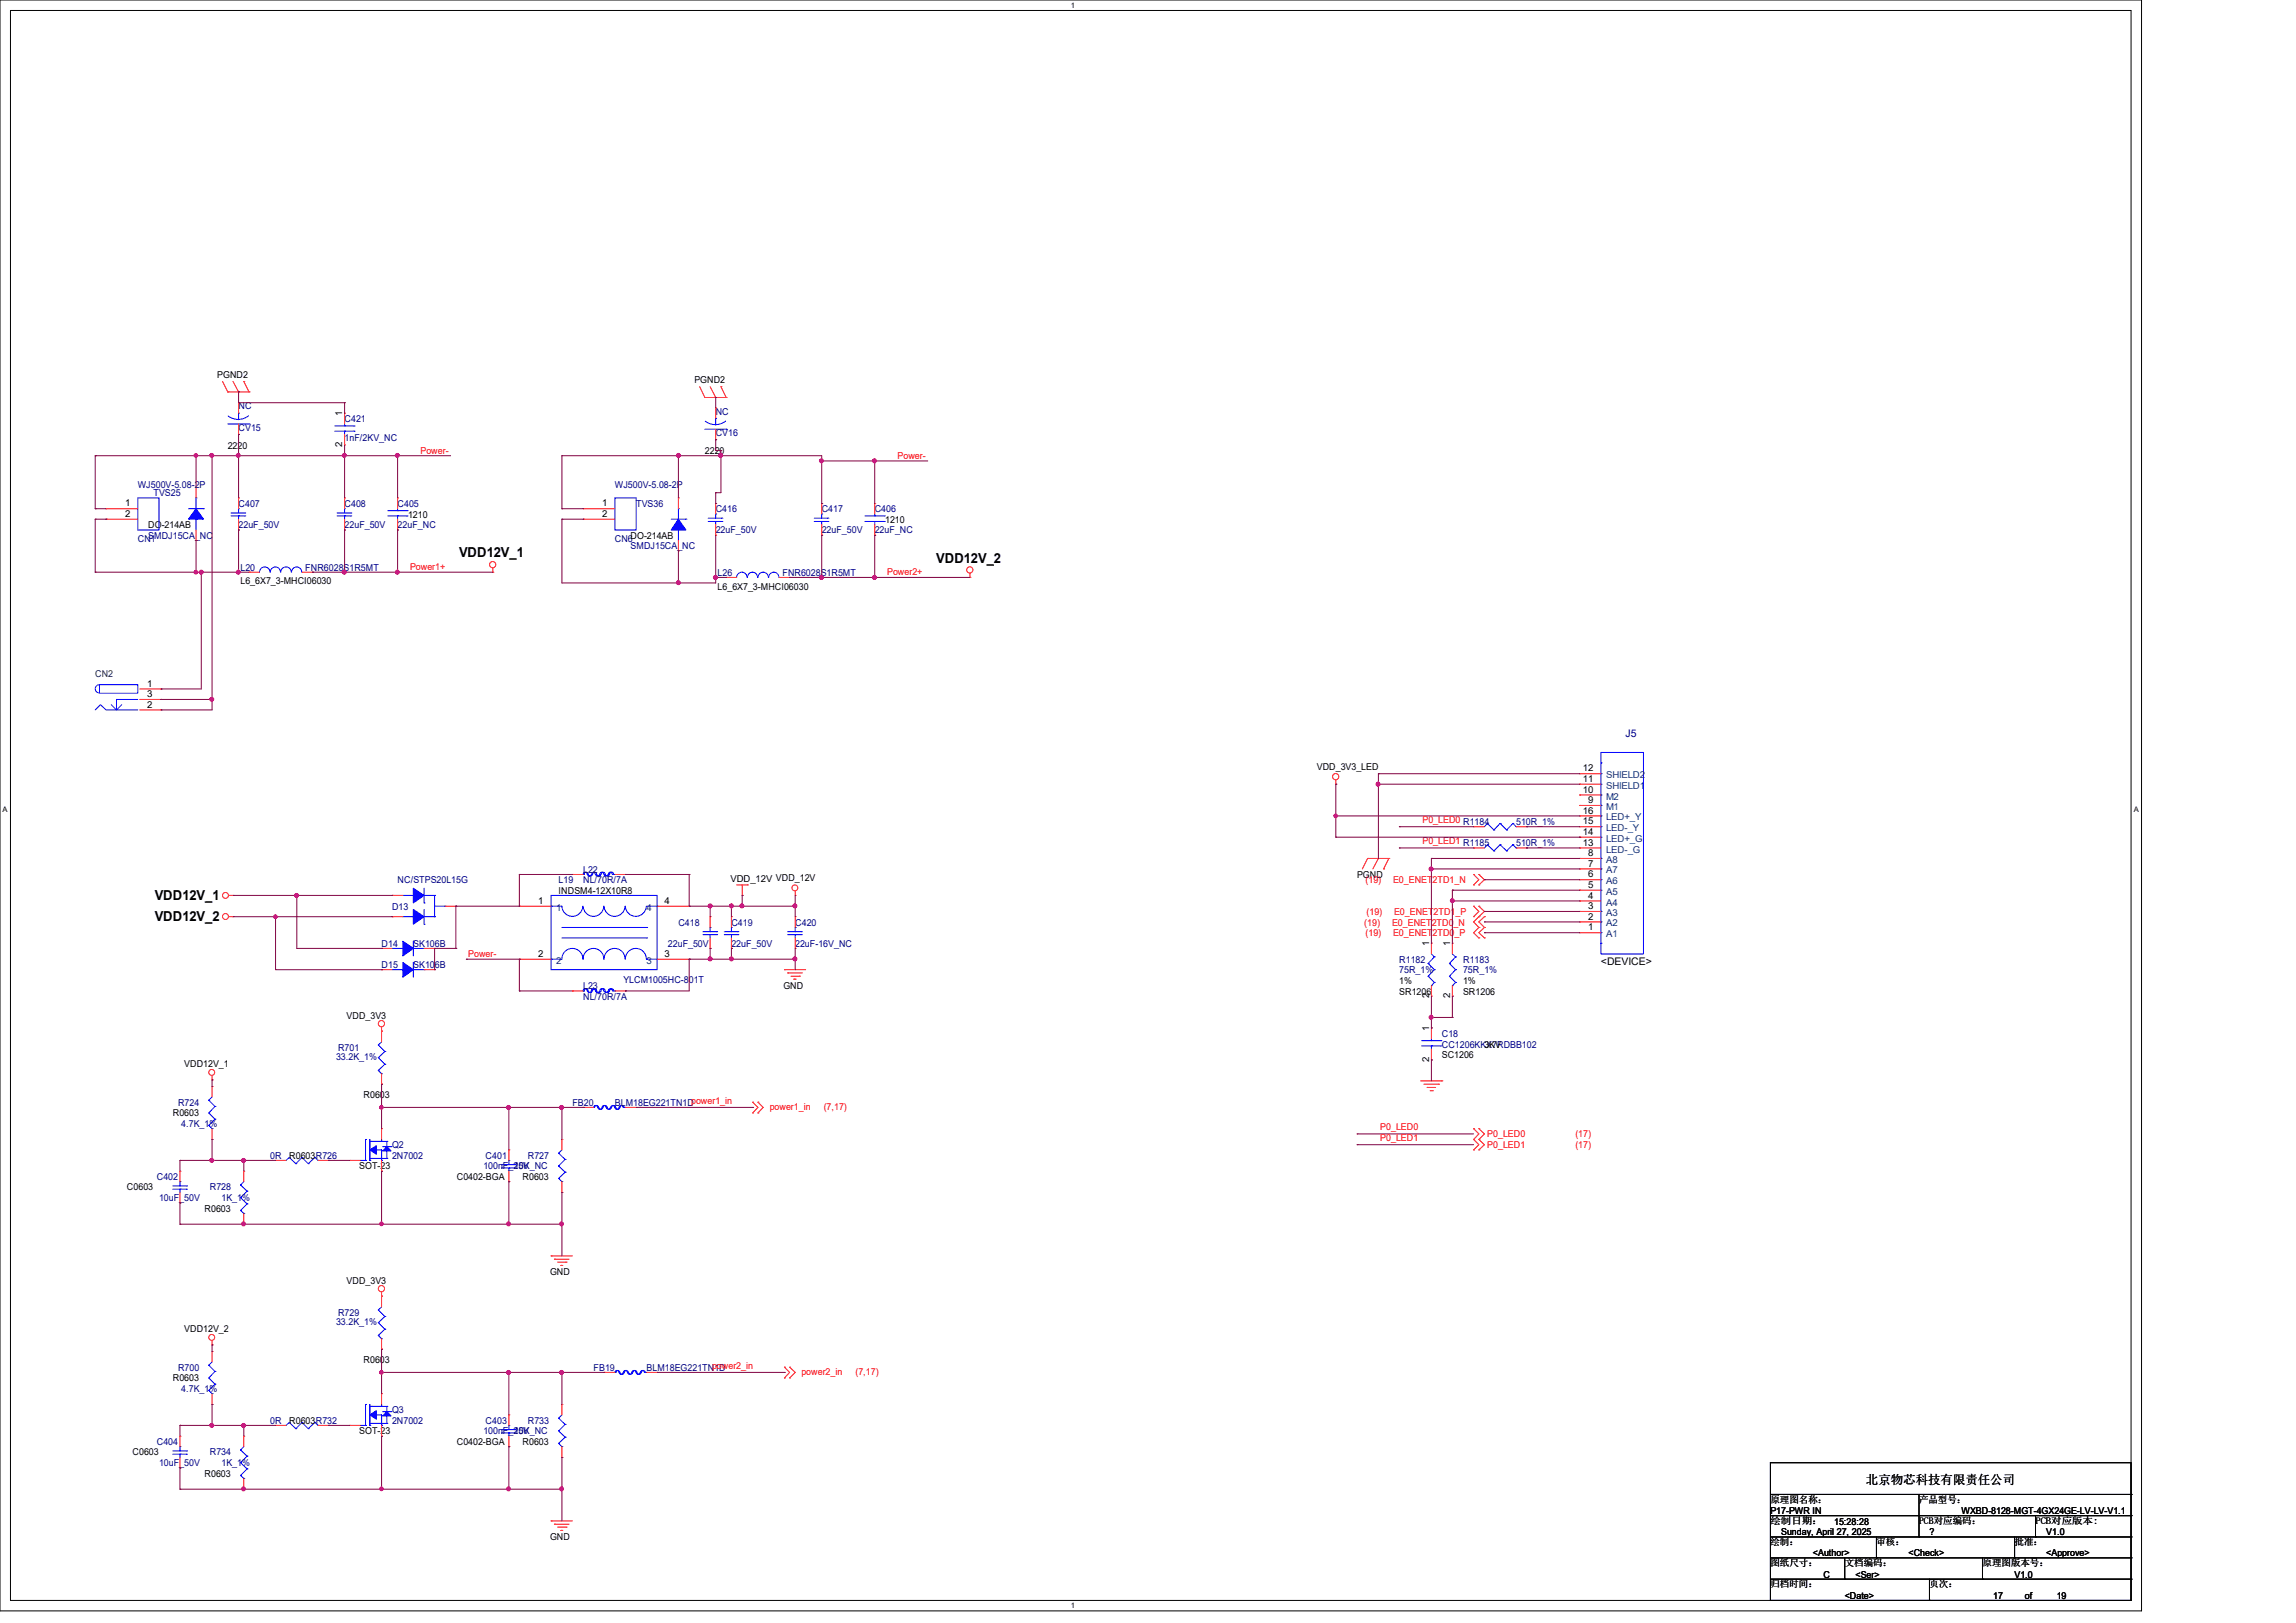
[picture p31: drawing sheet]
<svg xmlns="http://www.w3.org/2000/svg" width="297mm" height="210mm" viewBox="0 0 297 210" stroke-linecap="round" stroke-linejoin="round" font-family="sans-serif">
<defs><g id="words">
<g font-size="1.8">
<text x="59.4" y="72.1">VDD12V_1</text>
<text x="121.1" y="72.8">VDD12V_2</text>
<text x="20" y="119.2">VDD12V_2</text>
<text x="20" y="116.4">VDD12V_1</text>
</g>
<text font-size="1.6" x="241.4" y="192">北京物芯科技有限责任公司</text>
<text font-size="1.4" fill="#000080" x="210.3" y="95.4">J5</text>
<text font-size="1.4" x="207.1" y="124.9">&lt;DEVICE&gt;</text>
<g font-size="1.2">
<text x="28.1" y="48.9">PGND2</text>
<text x="44.3" y="53.9" transform="rotate(-90 44.3 53.9)">1</text>
<text x="89.8" y="49.5">PGND2</text>
<text x="29.5" y="58">2220</text>
<text x="44.3" y="57.9" transform="rotate(-90 44.3 57.9)">2</text>
<text x="91.2" y="58.7">2220</text>
<text x="16.2" y="65.5">1</text>
<text x="77.9" y="65.5">1</text>
<text x="16.2" y="66.9">2</text>
<text x="19.2" y="68.3">DO-214AB</text>
<text x="52.8" y="67">1210</text>
<text x="77.9" y="66.9">2</text>
<text x="81.6" y="69.7">DO-214AB</text>
<text x="114.5" y="67.6">1210</text>
<text x="31.1" y="75.6">L6_6X7_3-MHCI06030</text>
<text x="92.8" y="76.3">L6_6X7_3-MHCI06030</text>
<text x="19" y="88.9">1</text>
<text x="19" y="91.6">2</text>
<text x="19" y="90.2">3</text>
<text x="170.3" y="99.6">VDD_3V3_LED</text>
<text x="204.8" y="101.2">11</text>
<text x="204.8" y="99.8">12</text>
<text x="204.8" y="102.6">10</text>
<text x="204.8" y="106.7">15</text>
<text x="204.8" y="105.3">16</text>
<text x="205.4" y="103.9">9</text>
<text x="175.6" y="113.6">PGND</text>
<text x="204.8" y="109.4">13</text>
<text x="204.8" y="108">14</text>
<text x="205.4" y="113.5">6</text>
<text x="205.4" y="112.1">7</text>
<text x="205.4" y="110.8">8</text>
<text x="69.6" y="117">1</text>
<text x="72.3" y="115.7">INDSM4-12X10R8</text>
<text x="86" y="117">4</text>
<text x="94.5" y="114.1">VDD_12V VDD_12V</text>
<text x="205.4" y="119">2</text>
<text x="205.4" y="117.6">3</text>
<text x="205.4" y="116.3">4</text>
<text x="205.4" y="114.9">5</text>
<text x="69.6" y="123.8">2</text>
<text x="86" y="123.8">3</text>
<text x="184.9" y="122.5" transform="rotate(-90 184.9 122.5)">1</text>
<text x="187.6" y="122.5" transform="rotate(-90 187.6 122.5)">1</text>
<text x="205.4" y="120.4">1</text>
<text x="44.8" y="131.8">VDD_3V3</text>
<text x="101.3" y="128">GND</text>
<text x="181" y="128.7">SR1206</text>
<text x="181" y="127.3">1%</text>
<text x="184.9" y="129.2" transform="rotate(-90 184.9 129.2)">2</text>
<text x="187.6" y="129.2" transform="rotate(-90 187.6 129.2)">2</text>
<text x="189.3" y="128.7">SR1206</text>
<text x="189.3" y="127.3">1%</text>
<text x="184.9" y="137.4" transform="rotate(-90 184.9 137.4)">2</text>
<text x="184.9" y="133.4" transform="rotate(-90 184.9 133.4)">1</text>
<text x="186.5" y="136.9">SC1206</text>
<text x="192" y="135.5">3KV</text>
<text x="23.8" y="138.1">VDD12V_1</text>
<text x="47" y="142.1">R0603</text>
<text x="22.4" y="144.4">R0603</text>
<text x="37.4" y="149.9">R0603R726</text>
<text x="16.4" y="154">C0603</text>
<text x="46.5" y="151.3">SOT-23</text>
<text x="59.1" y="152.7">C0402-BGA</text>
<text x="67.6" y="152.7">R0603</text>
<text x="26.5" y="156.8">R0603</text>
<text x="44.8" y="166.1">VDD_3V3</text>
<text x="71.2" y="165">GND</text>
<text x="23.8" y="172.4">VDD12V_2</text>
<text x="22.4" y="178.7">R0603</text>
<text x="47" y="176.4">R0603</text>
<text x="37.4" y="184.2">R0603R732</text>
<text x="46.5" y="185.6">SOT-23</text>
<text x="17.1" y="188.3">C0603</text>
<text x="26.5" y="191.1">R0603</text>
<text x="59.1" y="187">C0402-BGA</text>
<text x="67.6" y="187">R0603</text>
<text x="229" y="195.9">P17-PWR IN</text>
<text x="229" y="194.4">原理图名称：</text>
<text x="229" y="197.2">绘制日期：</text>
<text x="237.3" y="197.3">15:28:28</text>
<text x="248.2" y="197.2">PCB对应编码：</text>
<text x="248.2" y="194.4">产品型号：</text>
<text x="253.7" y="195.9">WXBD-8128-MGT-4GX24GE-LV-LV-V1.1</text>
<text x="263.3" y="197.2">PCB对应版本:</text>
<text x="71.2" y="199.3">GND</text>
<text x="229" y="199.9">绘制：</text>
<text x="229" y="202.6">图纸尺寸：</text>
<text x="230.4" y="198.6">Sunday, April 27, 2025</text>
<text x="234.5" y="201.4">&lt;Author&gt;</text>
<text x="238.6" y="202.6">文档编码：</text>
<text x="242.7" y="199.9">审核：</text>
<text x="246.9" y="201.4">&lt;Check&gt;</text>
<text x="249.6" y="198.6">?</text>
<text x="256.5" y="202.6">原理图版本号：</text>
<text x="260.6" y="199.9">批准：</text>
<text x="264.7" y="198.6">V1.0</text>
<text x="264.7" y="201.4">&lt;Approve&gt;</text>
<text x="229" y="205.4">归档时间：</text>
<text x="235.9" y="204.1">C</text>
<text x="238.6" y="206.9">&lt;Date&gt;</text>
<text x="240" y="204.1">&lt;Ser&gt;</text>
<text x="249.6" y="205.4">页次：</text>
<text x="257.8" y="206.9">17</text>
<text x="260.6" y="204.1">V1.0</text>
<text x="262" y="206.9">of</text>
<text x="266.1" y="206.9">19</text>
</g>
<g font-size="1.2" fill="#000080">
<text x="30.9" y="53">NC</text>
<text x="92.6" y="53.7">NC</text>
<text x="30.9" y="55.7">CV15</text>
<text x="44.6" y="54.6">C421</text>
<text x="44.6" y="57.1">1nF/2KV_NC</text>
<text x="92.6" y="56.4">CV16</text>
<text x="17.8" y="63.1">WJ500V-5.08-2P</text>
<text x="19.9" y="64.2">TVS25</text>
<text x="30.9" y="65.6">C407</text>
<text x="44.6" y="65.6">C408</text>
<text x="51.4" y="65.6">C405</text>
<text x="79.5" y="63.1">WJ500V-5.08-2P</text>
<text x="82.3" y="65.6">TVS36</text>
<text x="17.8" y="70.1">CN1</text>
<text x="19.2" y="69.7">SMDJ15CA_NC</text>
<text x="30.9" y="68.3">22uF_50V</text>
<text x="44.6" y="68.3">22uF_50V</text>
<text x="51.4" y="68.3">22uF_NC</text>
<text x="79.5" y="70.1">CN6</text>
<text x="81.6" y="71.1">SMDJ15CA_NC</text>
<text x="92.6" y="66.3">C416</text>
<text x="92.6" y="69">22uF_50V</text>
<text x="106.3" y="66.3">C417</text>
<text x="106.3" y="69">22uF_50V</text>
<text x="113.2" y="66.3">C406</text>
<text x="113.2" y="69">22uF_NC</text>
<text x="31.1" y="73.8">L20</text>
<text x="39.5" y="73.8">FNR6028S1R5MT</text>
<text x="92.8" y="74.5">L26</text>
<text x="101.2" y="74.5">FNR6028S1R5MT</text>
<text x="196.1" y="106.7">510R_1%</text>
<text x="75.4" y="112.9">L22</text>
<text x="196.1" y="109.5">510R_1%</text>
<text x="50.7" y="117.7">D13</text>
<text x="51.4" y="114.3">NC/STPS20L15G</text>
<text x="72.3" y="114.3">L19</text>
<text x="75.4" y="114.3">NL/70R/7A</text>
<text x="87.8" y="119.8">C418</text>
<text x="94.6" y="119.8">C419</text>
<text x="102.9" y="119.8">C420</text>
<text x="49.4" y="122.5">D14</text>
<text x="49.4" y="125.3">D15</text>
<text x="53.5" y="122.5">SK106B</text>
<text x="53.5" y="125.3">SK106B</text>
<text x="86.4" y="122.5">22uF_50V</text>
<text x="94.6" y="122.5">22uF_50V</text>
<text x="102.9" y="122.5">22uF-16V_NC</text>
<text x="181" y="124.6">R1182</text>
<text x="181" y="125.9">75R_1%</text>
<text x="189.3" y="124.6">R1183</text>
<text x="189.3" y="125.9">75R_1%</text>
<text x="75.4" y="128">L23</text>
<text x="75.4" y="129.4">NL/70R/7A</text>
<text x="80.6" y="127.2">YLCM1005HC-801T</text>
<text x="43.5" y="137.2">33.2K_1%</text>
<text x="43.7" y="136">R701</text>
<text x="186.5" y="134.2">C18</text>
<text x="186.5" y="135.5">CC1206KKX7RDBB102</text>
<text x="23" y="143.1">R724</text>
<text x="74" y="143.1">FB20</text>
<text x="79.5" y="143.1">BLM18EG221TN1Dpower1_in</text>
<text x="23.5" y="145.8">4.7K_1%</text>
<text x="35" y="149.9">0R</text>
<text x="50.7" y="148.6">Q2</text>
<text x="50.7" y="149.9">2N7002</text>
<text x="62.8" y="149.9">C401</text>
<text x="68.3" y="149.9">R727</text>
<text x="20.3" y="152.7">C402</text>
<text x="20.6" y="155.4">10uF_50V</text>
<text x="27.1" y="154">R728</text>
<text x="28.7" y="155.4">1K_1%</text>
<text x="62.5" y="151.3">100nF_25V</text>
<text x="66.5" y="151.3">10K_NC</text>
<text x="43.5" y="171.5">33.2K_1%</text>
<text x="43.7" y="170.3">R729</text>
<text x="23" y="177.4">R700</text>
<text x="76.8" y="177.4">FB19</text>
<text x="83.6" y="177.4">BLM18EG221TN1D</text>
<text x="23.5" y="180.1">4.7K_1%</text>
<text x="35" y="184.2">0R</text>
<text x="50.7" y="182.9">Q3</text>
<text x="50.7" y="184.2">2N7002</text>
<text x="62.5" y="185.6">100nF_25V</text>
<text x="62.8" y="184.2">C403</text>
<text x="66.5" y="185.6">10K_NC</text>
<text x="68.3" y="184.2">R733</text>
<text x="20.3" y="187">C404</text>
<text x="20.6" y="189.7">10uF_50V</text>
<text x="27.1" y="188.3">R734</text>
<text x="28.7" y="189.7">1K_1%</text>
</g>
<g font-size="1.2" fill="#f00">
<text x="54.4" y="58.7">Power-</text>
<text x="116.1" y="59.4">Power-</text>
<text x="53" y="73.8">Power1+</text>
<text x="114.8" y="74.5">Power2+</text>
<text x="184" y="106.5">P0_LED0 R1184</text>
<text x="184" y="109.3">P0_LED1 R1185</text>
<text x="176.5" y="119.8">(19)</text>
<text x="176.7" y="114.3">(19)</text>
<text x="176.8" y="118.4">(19)</text>
<text x="180.1" y="119.8">E0_ENET2TD0_N</text>
<text x="180.2" y="114.3">E0_ENET2TD1_N</text>
<text x="180.3" y="118.4">E0_ENET2TD1_P</text>
<text x="60.6" y="123.9">Power-</text>
<text x="176.7" y="121.2">(19)</text>
<text x="180.2" y="121.2">E0_ENET2TD0_P</text>
<text x="99.6" y="143.6">power1_in</text>
<text x="106.6" y="143.6">(7,17)</text>
<text x="178.6" y="146.3">P0_LED0</text>
<text x="178.6" y="147.7">P0_LED1</text>
<text x="192.4" y="147.2">P0_LED0</text>
<text x="192.4" y="148.6">P0_LED1</text>
<text x="203.8" y="147.2">(17)</text>
<text x="203.8" y="148.6">(17)</text>
<text x="92.1" y="177.1">power2_in</text>
<text x="103.7" y="177.9">power2_in</text>
<text x="110.7" y="177.9">(7,17)</text>
</g>
<text font-size="1.2" fill="#004040" x="12.3" y="87.5">CN2</text>
<g font-size="1.2" fill="#004080">
<text x="207.8" y="100.7">SHIELD2</text>
<text x="207.8" y="104.8">M1</text>
<text x="207.8" y="103.5">M2</text>
<text x="207.8" y="102.1">SHIELD1</text>
<text x="207.8" y="107.6">LED-_Y</text>
<text x="207.8" y="106.2">LED+_Y</text>
<text x="207.8" y="113">A7</text>
<text x="207.8" y="111.7">A8</text>
<text x="207.8" y="110.3">LED-_G</text>
<text x="207.8" y="108.9">LED+_G</text>
<text x="72" y="117.9">1</text>
<text x="83.6" y="117.9">4</text>
<text x="207.8" y="119.9">A2</text>
<text x="207.8" y="118.5">A3</text>
<text x="207.8" y="117.2">A4</text>
<text x="207.8" y="115.8">A5</text>
<text x="207.8" y="114.4">A6</text>
<text x="72" y="124.7">2</text>
<text x="83.6" y="124.7">3</text>
<text x="207.8" y="121.3">A1</text>
</g>
<g font-size="1">
<text x="138.5" y="1">1</text>
<text x=".3" y="105.1">A</text>
<text x="276" y="105.1">A</text>
<text x="138.5" y="208.1">1</text>
</g>
</g></defs>
<path d="M0 0h277v208.4h-277zM1.4 1.4h274.3v205.7h-274.3z" fill="none" stroke="#000" stroke-width=".13"/>
<g fill="#fff">
<path d="M138.5 .1h.6v1.1h-.6z"/>
<path d="M138.5 207.2h.6v1.1h-.6z"/>
<path d="M.3 104.2h.7v1.1h-.7z"/>
<path d="M276 104.2h.6v1.1h-.6z"/>
</g>
<g fill="none" stroke="#f00" stroke-width=".13">
<path d="M28.8 49.4l.7 1.3M29.5 50.7h.1M29.5 50.7h2.7M30.1 49.4l.8 1.3M30.9 50.7h.1M30.9 56.2h.1M30.9 52.1h.1M30.9 52.1v1.4M30.9 54.9v1.3M31.5 49.4h.1M31.5 49.4l.7 1.3M32.2 50.7h.1"/>
<path d="M44.6 53.5h.1M44.6 57.6h.1M44.6 53.5v1.4M44.6 56.2v1.4M90.5 50l.7 1.4M91.2 51.4h.1M91.2 51.4h2.7M91.9 50l.7 1.4M92.6 51.4h.1M92.6 56.9h.1M92.6 52.8h.1M92.6 52.8v1.3"/>
<path d="M92.6 55.5v1.4M93.3 50h.1M93.3 50l.6 1.4M93.9 51.4h.1M13.7 65.8h.1M13.7 67.2h.1M13.7 65.8h4.1M13.7 67.2h4.1M25.4 69.9h.1M25.4 63.1h.1M25.4 63.1v1.3M25.4 68.6v1.3"/>
<path d="M30.9 64.4h.1M30.9 68.6h.1M30.9 64.4v1.4M30.9 67.2v1.4M32.2 74h.1M32.2 74h1.4M39.1 74h1.3M40.4 74h.1M44.6 64.4h.1M44.6 68.6h.1M44.6 64.4v1.4M44.6 67.2v1.4"/>
<path d="M51.4 64.4h.1M51.4 68.6h.1M51.4 64.4v1.4M51.4 67.2v1.4M63.8 74h.1M63.8 73.5v.5M75.4 65.8h.1M75.4 67.2h.1M75.4 65.8h4.1M75.4 67.2h4.1M87.8 71.3h.1M87.8 64.4h.1"/>
<path d="M87.8 64.4v1.4M87.8 69.9v1.4M92.6 65.2h.1M92.6 69.3h.1M92.6 65.2v1.3M92.6 67.9v1.4M93.9 74.7h.1M93.9 74.7h1.4M100.8 74.7h1.4M102.2 74.7h.1M106.3 65.2h.1M106.3 69.3h.1"/>
<path d="M106.3 65.2v1.3M106.3 67.9v1.4M113.2 65.2h.1M113.2 69.3h.1M113.2 65.2v1.3M113.2 67.9v1.4M125.5 74.7h.1M125.5 74.2v.5M18.1 89.2h2.7M18.1 91.9h2.7M18.1 90.5h2.7M20.8 89.2h.1"/>
<path d="M20.8 91.9h.1M20.8 90.5h.1M29.6 118.6h.5M29.6 115.9h.5M30.1 118.6h.1M30.1 115.9h.1M50.7 115.9h.1M50.7 118.6h.1M50.7 118.6h1.4M50.7 115.9h1.4M57.6 117.3h1.4M59 117.3h.1"/>
<path d="M67.2 117.3h.1M67.2 117.3h4.1M74 113.2h.1M74 113.2h1.4M79.5 113.2h1.4M80.9 113.2h.1M85 117.3h4.2M89.2 117.3h.1M91.9 118.6h.1M91.9 118.6v1.4M94.6 118.6h.1M94.6 118.6v1.4"/>
<path d="M95.3 114.5h1.4M96 115.9h.1M96 114.5v1.4M96.7 114.5h.1M102.9 115.9h.1M102.9 118.6h.1M102.9 115.3v.6M102.9 118.6v1.4M172.8 101.5h.1M172.8 100.9v.6M176.9 111.1h.1M176.9 111.1l-.7 1.3"/>
<path d="M176.9 111.1h2.8M178.3 111.1h.1M178.3 111.1l-.7 1.3M179 112.4h.1M179.7 111.1h.1M179.7 111.1l-.7 1.3M190.6 118.6h.1M190.6 117.3h.1M190.6 114.5h.1M190.6 113.2h.1M190.6 107h.1M190.6 109.7h.1"/>
<path d="M190.6 117.3l.7 .6-.7 .7M190.6 113.2l.7 .6-.7 .7M190.6 109.7h1.4M190.6 107h1.4M191.3 118.6h.1M191.3 117.3h.1M191.3 113.2h.1M191.3 114.5h.1M191.3 118.6l-.7 .7 .7 .7M191.3 117.3l.7 .6-.7 .7M191.3 113.2l.7 .6-.7 .7M192 118.6h.1"/>
<path d="M192 118.6l-.7 .7 .7 .7M196.1 109.7h1.4M196.1 107h1.4M197.5 107h.1M197.5 109.7h.1M204.3 119.3h.1M204.3 117.9h.1M204.3 116.6h.1M204.3 115.2h.1M204.3 113.8h.1M204.3 112.4h.1M204.3 111.1h.1"/>
<path d="M204.3 104.2h.1M204.3 102.9h.1M204.3 101.5h.1M204.3 100.1h.1M204.3 109.7h.1M204.3 108.3h.1M204.3 107h.1M204.3 105.6h.1M204.3 111.1h2.8M204.3 119.3h2.8M204.3 117.9h2.8M204.3 116.6h2.8"/>
<path d="M204.3 115.2h2.8M204.3 113.8h2.8M204.3 112.4h2.8M204.3 104.2h2.8M204.3 102.9h2.8M204.3 101.5h2.8M204.3 100.1h2.8M204.3 109.7h2.8M204.3 108.3h2.8M204.3 107h2.8M204.3 105.6h2.8M27.4 139.7h.1"/>
<path d="M27.4 139.2v.5M49.4 133.4h.1M49.4 122.7h.1M49.4 125.5h.1M49.4 125.5h1.3M49.4 132.9v1.9M49.4 138.9v1.4M49.4 122.7h1.3M54.9 125.5h1.3M54.9 122.7h1.3M56.2 122.7h.1M56.2 125.5h.1"/>
<path d="M67.2 124.1h.1M67.2 124.1h4.1M74 128.2h.1M74 128.2h1.4M79.5 128.2h1.4M80.9 128.2h.1M85 124.1h4.2M89.2 124.1h.1M91.9 122.7h.1M91.9 121.4v1.3M94.6 122.7h.1M94.6 121.4v1.3"/>
<path d="M101.5 125.5h.1M101.5 125.5h2.7M101.9 125.9h.1M101.9 125.9h1.9M102.3 126.3h1.1M102.7 126.7h.1M102.7 126.7h.3M102.9 122.7h.1M102.9 121.4v1.3M103.4 126.3h.1M183.8 139.9h2.7M185.2 133h.1"/>
<path d="M185.2 137.2h.1M185.2 122h.1M185.2 128.9h.1M185.2 122v1.4M185.2 127.6v1.3M185.2 133v1.4M185.2 135.8v1.4M186.5 139.9h.1M187.9 122h.1M187.9 128.9h.1M187.9 122v1.4M187.9 127.6v1.3"/>
<path d="M191.3 121.4h.1M191.3 120h.1M191.3 120l-.7 .7 .7 .7M192 120h.1M192 121.4h.1M192 120l-.7 .7 .7 .7M204.3 120.7h.1M204.3 120.7h2.8M23.3 151.6h.1M23.3 155.7h.1M23.3 151.6v1.3M23.3 154.3v1.4"/>
<path d="M27.4 140.6h.1M27.4 147.4h.1M27.4 140.6v1.3M27.4 146.1v1.3M31.5 151.6h.1M31.5 158.4h.1M31.5 151.6v1.3M31.5 157v1.4M35.6 150.2h.1M35.6 150.2h1.4M41.1 150.2h1.4M42.5 150.2h.1"/>
<path d="M45.3 150.2h.1M45.3 150.2h1.3M49.4 146.1h.1M49.4 151.6h.1M49.4 140.3h.1M49.4 146.1v1.3M49.4 150.2v1.4M65.8 148.8h.1M65.8 152.9h.1M65.8 148.8v1.4M65.8 151.6v1.3M72.7 147.4h.1"/>
<path d="M72.7 154.3h.1M72.7 147.4v1.4M72.7 152.9v1.4M75.4 143.3h.1M75.4 143.3h1.4M80.9 143.3h1.4M82.3 143.3h.1M97.4 144h.1M97.4 142.6h.1M97.4 142.6l.6 .7-.6 .7M98 142.6h.1M98 144h.1"/>
<path d="M98 142.6l.7 .7-.7 .7M184.2 140.3h1.9M184.6 140.7h.1M184.6 140.7h1.1M185 141.1h.3M185.3 141.1h.1M186.1 140.3h.1M190.6 146.1h.1M190.6 147.4h.1M190.6 148.8h.1M190.6 146.1l.7 .6-.7 .7M190.6 147.4l.7 .7-.7 .7"/>
<path d="M191.3 147.4h.1M191.3 146.1h.1M191.3 148.8h.1M191.3 146.1l.7 .6-.7 .7M191.3 147.4l.7 .7-.7 .7M27.4 174h.1M27.4 174.9h.1M27.4 173.5v.5M27.4 174.9v1.3M49.4 167.7h.1M49.4 174.6h.1M49.4 167.2v1.9"/>
<path d="M49.4 173.2v1.4M71.3 162.5h.1M71.3 162.5h2.7M71.7 162.9h.1M71.7 162.9h1.9M72.1 163.3h1.1M72.6 163.7h.1M72.6 163.7h.2M73.2 163.3h.1M78.1 177.6h.1M78.1 177.6h1.4M83.7 177.6h1.3"/>
<path d="M85 177.6h.1M101.5 178.3h.1M101.5 176.9h.1M101.5 176.9l.7 .7-.7 .7M102.2 176.9h.1M102.2 178.3h.1M102.2 176.9l.7 .7-.7 .7M23.3 185.8h.1M23.3 189.9h.1M23.3 185.8v1.4M23.3 188.6v1.3M27.4 181.7h.1"/>
<path d="M27.4 180.3v1.4M31.5 185.8h.1M31.5 192.7h.1M31.5 185.8v1.4M31.5 191.3v1.4M35.6 184.4h.1M35.6 184.4h1.4M41.1 184.4h1.4M42.5 184.4h.1M45.3 184.4h.1M45.3 184.4h1.3M49.4 180.3h.1"/>
<path d="M49.4 185.8h.1M49.4 180.3v1.4M49.4 184.4v1.4M65.8 183.1h.1M65.8 187.2h.1M65.8 183.1v1.3M65.8 185.8v1.4M71.3 196.8h.1M71.3 196.8h2.7M71.7 197.2h.1M71.7 197.2h1.9M72.1 197.6h1.1"/>
<path d="M72.6 198h.1M72.6 198h.2M72.7 181.7h.1M72.7 188.6h.1M72.7 181.7v1.4M72.7 187.2v1.4M73.2 197.6h.1"/>
<circle cx="63.7" cy="73.1" r=".4"/>
<circle cx="125.5" cy="73.7" r=".4"/>
<circle cx="29.2" cy="115.9" r=".38"/>
<circle cx="29.2" cy="118.6" r=".38"/>
<circle cx="102.8" cy="114.9" r=".38"/>
<circle cx="172.8" cy="100.5" r=".4"/>
<circle cx="27.4" cy="138.8" r=".38"/>
<circle cx="49.3" cy="132.5" r=".4"/>
<circle cx="27.4" cy="173.1" r=".38"/>
<circle cx="49.3" cy="166.8" r=".4"/>
</g>
<g fill="none" stroke="#000" stroke-width=".13">
<path d="M229 189.3h46.7v17.8h-46.7zM229 193.4h46.7M229 196.1h46.7M229 198.9h46.7M242.7 198.9v2.7M248.2 196.1h.1M248.2 198.9h.1M248.2 193.4v5.5M260.6 198.9v2.7M263.3 198.9h.1M263.3 196.1v2.8M275.7 193.4h.1"/>
<path d="M275.7 196.1h.1M275.7 198.9h.1M229 201.6h46.7M229 204.3h46.7M238.6 204.3h.1M238.6 201.6v2.7M242.7 201.6h.1M249.6 207.1h.1M249.6 204.3v2.8M256.5 204.3h.1M256.5 201.6v2.7M260.6 201.6h.1"/>
<path d="M275.7 201.6h.1M275.7 204.3h.1"/>
</g>
<g fill="none" stroke="#00f" stroke-width=".13">
<path d="M29.5 54.9h2.7M30.9 53.5h.1M30.9 53.5v.8M32.1 53.8a2.14 2.14 0 0 1-2.6 0M32.2 54.9h.1M43.3 55.8h2.5M43.3 55.1h2.5M44.6 55.1h.1M44.6 55.8h.1M44.6 54.9v.2M44.6 55.8v.4M45.8 55.8h.1"/>
<path d="M45.8 55.1h.1M91.2 55.5h2.7M92.6 54.1h.1M92.6 54.1v.9M93.9 54.5a2.14 2.14 0 0 1-2.7 0M93.9 55.5h.1M17.8 64.4h2.8v4.2h-2.8zM24.4 65.8h1.9M25.4 67.2h.1M25.4 64.4h.1M25.4 64.4v1.4M25.4 67.2v1.4"/>
<path d="M26.3 65.8h.1M29.9 66.8h1.8M29.9 66.4h1.8M30.9 66.8h.1M30.9 65.8h.1M30.9 65.8v.6M30.9 66.8v.4M31.7 66.4h.1M31.7 66.8h.1M33.6 74a.68 .68 0 0 1 .6-.6 .68 .68 0 0 1 .7 .6M35 74a.66 .66 0 0 1 .6-.6 .66 .66 0 0 1 .7 .6M36.3 74a.68 .68 0 0 1 .7-.6 .68 .68 0 0 1 .7 .6"/>
<path d="M37.7 74a.66 .66 0 0 1 .7-.6 .66 .66 0 0 1 .6 .6M43.6 66.8h1.8M43.6 66.4h1.8M44.6 66.8h.1M44.6 65.8h.1M44.6 65.8v.6M44.6 66.8v.4M45.4 66.4h.1M45.4 66.8h.1M50.2 66.8h2.5M50.2 66.1h2.5M51.4 66.1h.1"/>
<path d="M51.4 66.8h.1M51.4 65.8v.3M51.4 66.8v.4M52.7 66.8h.1M52.7 66.1h.1M79.5 64.4h2.8v4.2h-2.8zM86.8 67.2h1.9M87.8 68.6h.1M87.8 65.8h.1M87.8 65.8v1.4M87.8 68.6v1.3M88.7 67.2h.1"/>
<path d="M91.6 67.5h1.8M91.6 67.1h1.8M92.6 67.5h.1M92.6 66.5h.1M92.6 66.5v.6M92.6 67.5v.4M93.4 67.1h.1M93.4 67.5h.1M95.3 74.7a.68 .68 0 0 1 .7-.7 .68 .68 0 0 1 .6 .7M96.7 74.7a.66 .66 0 0 1 .6-.7 .66 .66 0 0 1 .7 .7M98 74.7a.68 .68 0 0 1 .7-.7 .68 .68 0 0 1 .7 .7M99.4 74.7a.66 .66 0 0 1 .7-.7 .66 .66 0 0 1 .7 .7"/>
<path d="M105.3 67.5h1.8M105.3 67.1h1.8M106.3 67.5h.1M106.3 66.5h.1M106.3 66.5v.6M106.3 67.5v.4M107.1 67.1h.1M107.1 67.5h.1M111.9 66.8h2.5M111.9 67.5h2.5M113.2 66.8h.1M113.2 67.5h.1"/>
<path d="M113.2 66.5v.3M113.2 67.5v.4M114.4 67.5h.1M114.4 66.8h.1M12.3 91.9l.7-.7 .7 .7h4.1M12.9 88.6h4.9v1.1h-4.9zM12.9 88.6a.53 .53 0 0 0-.6 .5 .53 .53 0 0 0 .6 .6M15.7 91.2l-.6 .7M17.8 90.5h-2.7v1.4l-.7-.7M207.1 97.4h5.5v26h-5.5zM207.1 98.7h.1M52.1 115.9h1.4"/>
<path d="M52.1 118.6h1.4M53.5 115.9h.1M53.5 118.6h.1M54.9 116.8h.1M54.9 119.6h.1M54.9 114.9v1.9M54.9 117.7v1.9M54.9 115.9h1.3M54.9 118.6h1.3M56.2 115.9h.1M56.2 118.6h.1M56.2 117.3h1.4"/>
<path d="M56.2 115.9v2.7M57.6 117.3h.1M71.3 115.9h13.7v9.6h-13.7zM71.3 117.3h1.4a1.36 1.36 0 0 0 1.3 1.3 1.36 1.36 0 0 0 1.4-1.3M71.3 117.3h.1M75.4 113.2h.1M75.9 113.2v-.3h-.2h-.2l-.1 .3M76.1 113.2l-.1-.3h-.2h-.2v.3h-.2M76.5 113.2l-.3 .2-.2-.2M76.6 113.2l-.2 .2-.3-.2M77 113.1l-.1-.2h-.1h-.2l-.1 .3M77.2 113.2l-.1-.3h-.2h-.2v.3"/>
<path d="M77.6 113.2l-.3 .2-.3-.2M77.7 113.2l-.2 .2-.3-.2M78.1 113.2l-.1-.3h-.1h-.2l-.1 .3M78.1 117.3a1.33 1.33 0 0 1-1.3 1.3 1.33 1.33 0 0 1-1.4-1.3M78.1 117.3a1.36 1.36 0 0 0 1.4 1.3 1.36 1.36 0 0 0 1.4-1.3M78.3 113.2l-.1-.3h-.2h-.2v.3M78.7 113.2l-.3 .2-.3-.2M78.8 113.2l-.2 .2-.3-.2M79.2 113.2l-.1-.3h-.1h-.2l-.1 .3M79.2 113.2h.3M79.4 113.2l-.1-.3h-.2h-.2v.3M79.5 113.2h.1"/>
<path d="M80.9 117.3a1.36 1.36 0 0 0 1.4 1.3 1.36 1.36 0 0 0 1.3-1.3M83.7 117.3h1.3M85 117.3h.1M192.4 106.6h.1M192.4 109.3h.1M192.4 106.6l-.4 .4M192.4 106.6l.9 .8M192.4 109.3l-.4 .4M192.4 109.3l.9 .8M193.3 107.4h.1M193.3 110.1h.1M194.1 106.6h.1"/>
<path d="M194.1 109.3h.1M194.1 106.6l-.8 .8M194.1 106.6l.8 .8M194.1 109.3l-.8 .8M194.1 109.3l.8 .8M194.9 107.4h.1M194.9 110.1h.1M195.7 106.6h.1M195.7 109.3h.1M195.7 106.6l-.8 .8M195.7 106.6l.4 .4M195.7 109.3l-.8 .8"/>
<path d="M195.7 109.3l.4 .4M196.1 107h.1M196.1 109.7h.1M207.1 119.3h.1M207.1 117.9h.1M207.1 105.6h.1M207.1 107h.1M207.1 100.1h.1M207.1 104.2h.1M207.1 102.9h.1M207.1 101.5h.1M207.1 108.3h.1"/>
<path d="M207.1 112.4h.1M207.1 115.2h.1M207.1 111.1h.1M207.1 113.8h.1M48.9 135.2h.1M48.9 136.9h.1M48.9 138.5h.1M48.9 135.2l.9 .9M48.9 136.9l.9 .8M48.9 138.5l.5 .4M49.4 138.9h.1M49.4 134.8l-.5 .4"/>
<path d="M49.8 136.1h.1M49.8 137.7h.1M49.8 136.1l-.9 .8M49.8 137.7l-.9 .8M50.7 122.7h1.4M50.7 125.5h1.4M52.1 122.7h.1M52.1 125.5h.1M53.5 121.8h.1M53.5 124.5h.1M53.5 121.8v1.9M53.5 124.5v1.9"/>
<path d="M53.5 122.7h1.4M53.5 125.5h1.4M54.9 122.7h.1M54.9 125.5h.1M71.3 124.1h1.4a1.36 1.36 0 0 1 1.3-1.4 1.36 1.36 0 0 1 1.4 1.4M71.3 124.1h.1M72.7 121.4h11M72.7 120h11M75.4 128.2h.1M75.9 128.2v-.2l-.2-.1-.2 .1-.1 .2M76.1 128.2l-.1-.2-.2-.1-.2 .1v.2h-.2M76.5 128.2l-.3 .2-.2-.2"/>
<path d="M76.6 128.2l-.2 .2-.3-.2M77 128.2l-.1-.2-.1-.1-.2 .1-.1 .2M77.2 128.2l-.1-.2-.2-.1-.2 .1v.2M77.6 128.2l-.3 .2-.3-.2M77.7 128.2l-.2 .2-.3-.2M78.1 128.2l-.1-.2-.1-.1-.2 .1-.1 .2M78.1 124.1a1.33 1.33 0 0 0-1.3-1.4 1.33 1.33 0 0 0-1.4 1.4M78.1 124.1a1.36 1.36 0 0 1 1.4-1.4 1.36 1.36 0 0 1 1.4 1.4M78.3 128.2l-.1-.2-.2-.1-.2 .1v.2M78.7 128.2l-.3 .2-.3-.2M78.8 128.2l-.2 .2-.3-.2M79.2 128.2l-.1-.2-.1-.1-.2 .1-.1 .2"/>
<path d="M79.2 128.2h.3M79.4 128.2l-.1-.2-.2-.1-.2 .1v.2M79.5 128.2h.1M80.9 124.1a1.36 1.36 0 0 1 1.4-1.4 1.36 1.36 0 0 1 1.3 1.4M83.7 124.1h.1M83.7 121.4h.1M83.7 120h.1M83.7 124.1h1.3M90.9 120.6h1.8M90.9 120.9h1.8M91.9 120.9h.1M91.9 120h.1"/>
<path d="M91.9 120v.6M91.9 120.9v.5M92.7 120.6h.1M92.7 120.9h.1M93.7 120.6h1.8M93.7 120.9h1.8M94.6 120.9h.1M94.6 120h.1M94.6 120v.6M94.6 120.9v.5M95.5 120.6h.1M95.5 120.9h.1"/>
<path d="M101.9 120.6h1.8M101.9 120.9h1.8M102.9 120.9h.1M102.9 120h.1M102.9 120v.6M102.9 120.9v.5M103.7 120.6h.1M103.7 120.9h.1M183.9 135.3h2.5M183.9 134.7h2.5M184.7 124.7h.1M184.7 126.3h.1"/>
<path d="M184.7 124.7l.8 .8M184.7 126.3l.8 .8M185.2 134.7h.1M185.2 135.3h.1M185.2 127.6h.1M185.2 134.4v.3M185.2 135.3v.5M185.2 123.4l.3 .4M185.5 123.8h.1M185.5 125.5h.1M185.5 127.1h.1M185.5 123.8l-.8 .9"/>
<path d="M185.5 125.5l-.8 .8M185.5 127.1l-.3 .5M186.4 135.3h.1M186.4 134.7h.1M187.5 124.7h.1M187.5 126.3h.1M187.5 124.7l.8 .8M187.5 126.3l.8 .8M187.9 127.6h.1M187.9 123.4l.4 .4M188.3 123.8h.1M188.3 125.5h.1"/>
<path d="M188.3 127.1h.1M188.3 123.8l-.8 .9M188.3 125.5l-.8 .8M188.3 127.1l-.4 .5M207.1 122h.1M207.1 120.7h.1M22.4 153.5h1.7M22.4 153.9h1.7M23.3 153.9h.1M23.3 152.9h.1M23.3 152.9v.6M23.3 153.9v.4"/>
<path d="M24.1 153.5h.1M24.1 153.9h.1M27 142.4h.1M27 144h.1M27 145.6h.1M27 142.4l.8 .8M27 144l.8 .8M27 145.6l.4 .5M27.4 146.1h.1M27.4 141.9l-.4 .5M27.8 143.2h.1M27.8 144.8h.1"/>
<path d="M27.8 143.2l-.8 .8M27.8 144.8l-.8 .8M31.1 153.3h.1M31.1 155h.1M31.1 156.6h.1M31.1 153.3l.9 .8M31.1 155l.9 .8M31.1 156.6l.4 .4M31.5 157h.1M31.5 152.9l-.4 .4M32 154.1h.1M32 155.8h.1"/>
<path d="M32 154.1l-.9 .9M32 155.8l-.9 .8M37.4 149.8h.1M37.4 149.8l-.4 .4M37.4 149.8l.9 .8M38.3 150.6h.1M39.1 149.8h.1M39.1 149.8l-.8 .8M39.1 149.8l.8 .8M39.9 150.6h.1M40.7 149.8h.1M40.7 149.8l-.8 .8"/>
<path d="M40.7 149.8l.4 .4M41.1 150.2h.1M46.6 150.2h.7M47.3 150.2h.1M47.3 147.4h.1M47.3 147.4v2.8M47.8 150.2h.1M47.8 147.7h.1M47.8 148.8h.1M47.8 147.4v2.8M47.8 148.8h1.6v1.4M47.8 147.7h2.2"/>
<path d="M47.8 149.9h2.2M48 147.7h.1M48 148.8h.1M49.2 149.9h.1M49.4 147.7h.1M49.4 150.2h.1M49.4 149.9h.1M49.4 147.4v.3M49.5 148.4h1.1M50 149.9h.1M50 147.7h.1M50 147.7v.7"/>
<path d="M50 148.9v1M50.6 148.4h.1M64.9 150.7h1.7M64.9 151.1h1.7M65.8 151.1h.1M65.8 150.2h.1M65.8 150.2v.5M65.8 151.1v.5M66.6 150.7h.1M66.6 151.1h.1M72.3 149.2h.1M72.3 150.9h.1"/>
<path d="M72.3 152.5h.1M72.3 149.2l.8 .8M72.3 150.9l.8 .8M72.3 152.5l.4 .4M72.7 152.9h.1M72.7 148.8l-.4 .4M73.1 150h.1M73.1 151.7h.1M73.1 150l-.8 .9M73.1 151.7l-.8 .8M76.8 143.3l.1-.2 .1-.1 .2 .1 .1 .2M76.8 143.3h.1l.1-.2 .2-.1 .2 .1v.2"/>
<path d="M76.8 143.3h.1M77.3 143.3l.1 .2 .2 .1 .2-.1 .1-.2M77.5 143.3v.2l.2 .1 .2-.1 .1-.2M77.9 143.3l.1-.2 .1-.1 .2 .1 .1 .2M78 143.3l.1-.2 .2-.1 .2 .1v.2M78.4 143.3l.1 .2 .2 .1 .2-.1 .1-.2M78.6 143.3v.2l.2 .1 .2-.1 .1-.2M79 143.3l.1-.2 .1-.1 .2 .1 .1 .2M79.1 143.3l.1-.2 .2-.1 .2 .1v.2M79.5 143.3l.1 .2 .2 .1 .2-.1 .1-.2M79.7 143.3v.2l.2 .1 .2-.1 .1-.2M80.1 143.3l.1-.2 .1-.1 .2 .1 .1 .2"/>
<path d="M80.2 143.3l.1-.2 .2-.1 .2 .1v.2M80.6 143.3h.3M80.9 143.3h.1M27 176.7h.1M27 178.3h.1M27 179.9h.1M27 176.7l.8 .8M27 178.3l.8 .8M27 179.9l.4 .4M27.4 176.2l-.4 .5M27.8 177.5h.1M27.8 179.1h.1"/>
<path d="M27.8 177.5l-.8 .8M27.8 179.1l-.8 .8M48.9 169.5h.1M48.9 171.2h.1M48.9 172.8h.1M48.9 169.5l.9 .8M48.9 171.2l.9 .8M48.9 172.8l.5 .4M49.4 173.2h.1M49.4 169.1l-.5 .4M49.8 170.3h.1M49.8 172h.1"/>
<path d="M49.8 170.3l-.9 .9M49.8 172l-.9 .8M79.5 177.6l.1-.2 .2-.1 .2 .1 .1 .2M79.5 177.6h.2v-.2l.2-.1 .2 .1 .1 .2M79.5 177.6h.1M80.1 177.6l.1 .2h.1h.2l.1-.2M80.2 177.6l.1 .2h.2h.2v-.2M80.6 177.6l.1-.2 .2-.1 .2 .1 .1 .2M80.8 177.6v-.2l.2-.1 .2 .1 .1 .2M81.2 177.6l.1 .2h.1h.2l.1-.2M81.3 177.6l.1 .2h.2h.2v-.2M81.7 177.6l.1-.2 .2-.1 .2 .1 .1 .2"/>
<path d="M81.9 177.6v-.2l.2-.1 .2 .1 .1 .2M82.3 177.6l.1 .2h.2h.1l.1-.2M82.4 177.6l.1 .2h.2h.2v-.2M82.8 177.6l.1-.2 .2-.1 .2 .1 .1 .2M83 177.6v-.2l.2-.1 .2 .1 .1 .2M83.4 177.6h.3M83.7 177.6h.1M22.4 187.7h1.7M22.4 188.2h1.7M23.3 188.2h.1M23.3 187.2h.1M23.3 187.2v.5"/>
<path d="M23.3 188.2v.4M24.1 187.7h.1M24.1 188.2h.1M27.4 180.3h.1M31.1 187.6h.1M31.1 189.3h.1M31.1 190.9h.1M31.1 187.6l.9 .8M31.1 189.3l.9 .8M31.1 190.9l.4 .4M31.5 191.3h.1M31.5 187.2l-.4 .4"/>
<path d="M32 188.4h.1M32 190.1h.1M32 188.4l-.9 .9M32 190.1l-.9 .8M37.4 184.1h.1M37.4 184.1l-.4 .3M37.4 184.1l.9 .8M38.3 184.9h.1M39.1 184.1h.1M39.1 184.1l-.8 .8M39.1 184.1l.8 .8M39.9 184.9h.1"/>
<path d="M40.7 184.1h.1M40.7 184.1l-.8 .8M40.7 184.1l.4 .3M41.1 184.4h.1M46.6 184.4h.7M47.3 184.4h.1M47.3 181.7h.1M47.3 181.7v2.7M47.8 184.4h.1M47.8 182h.1M47.8 183.1h.1M47.8 181.7v2.7"/>
<path d="M47.8 183.1h1.6v1.3M47.8 182h2.2M47.8 184.2h2.2M48 182h.1M48 183.1h.1M49.2 184.2h.1M49.4 182h.1M49.4 184.4h.1M49.4 184.2h.1M49.4 181.7v.3M49.5 182.7h1.1M50 184.2h.1"/>
<path d="M50 182h.1M50 182v.7M50 183.2v1M50.6 182.7h.1M64.9 185h1.7M64.9 185.4h1.7M65.8 185.4h.1M65.8 184.4h.1M65.8 184.4v.6M65.8 185.4v.4M66.6 185h.1M66.6 185.4h.1"/>
<path d="M72.3 183.5h.1M72.3 185.2h.1M72.3 186.8h.1M72.3 183.5l.8 .8M72.3 185.2l.8 .8M72.3 186.8l.4 .4M72.7 187.2h.1M72.7 183.1l-.4 .4M73.1 184.3h.1M73.1 186h.1M73.1 184.3l-.8 .9M73.1 186l-.8 .8"/>
</g>
<g fill="#00f" stroke="#00f" stroke-width=".13">
<path d="M53.5 114.9l1.4 1-1.4 .9z" fill-rule="evenodd"/>
<path d="M53.5 117.7l1.4 .9-1.4 1z" fill-rule="evenodd"/>
<path d="M25.4 65.8l.9 1.4h-1.9z" fill-rule="evenodd"/>
<path d="M52.1 121.8l1.4 .9-1.4 1z" fill-rule="evenodd"/>
<path d="M47.8 183.1l.9-.6v1.1z" fill-rule="evenodd"/>
<path d="M49.5 183.2l.5-.5 .6 .5z" fill-rule="evenodd"/>
<path d="M52.1 124.5l1.4 1-1.4 .9z" fill-rule="evenodd"/>
<path d="M87.8 67.2l.9 1.4h-1.9z" fill-rule="evenodd"/>
<path d="M47.8 148.8l.9-.5v1.1z" fill-rule="evenodd"/>
<path d="M50 148.4l.6 .5h-1.1z" fill-rule="evenodd"/>
</g>
<g fill="none" stroke="#800040" stroke-width=".13">
<path d="M12.3 59h.1M12.3 59h46M12.3 59v6.8M25.4 59h.1M25.4 59v4.1M27.4 59h.1M27.4 59v32.9h-6.6M30.9 59h.1M30.9 50.7h.1M30.9 56.2h.1M30.9 52.1h.1M30.9 50.7v1.4"/>
<path d="M30.9 56.2v8.2M30.9 52.1h13.7M44.6 59h.1M44.6 52.1h.1M44.6 52.1v1.4M44.6 57.6v6.8M51.4 59h.1M51.4 59v5.4M72.7 59h.1M72.7 59h33.6v6.2M72.7 59v6.8M87.8 59h.1"/>
<path d="M87.8 59v5.4M92.6 51.4h.1M92.6 56.9h.1M92.6 51.4v1.4M92.6 56.9v1.4h.7M93.3 59h.1M93.3 58.3h.1M93.3 58.3v5.5h-.7M106.3 59.6h.1M106.3 59.6h13.7M113.2 59.6h.1M113.2 59.6v5.6"/>
<path d="M12.3 67.2h.1M12.3 74h.1M12.3 65.8h.1M12.3 74h19.9M12.3 67.2v6.8M12.3 67.2h1.4M12.3 65.8h1.4M13.7 67.2h.1M25.4 69.9h.1M25.4 69.9v4.1M26 74h.1M26 74v15.2h-5.2"/>
<path d="M30.9 68.6h.1M30.9 74h.1M30.9 68.6v5.4M40.4 74h.1M40.4 74h23.4M44.6 68.6h.1M44.6 74h.1M44.6 68.6v5.4M51.4 74h.1M51.4 68.6h.1M51.4 68.6v5.4M72.7 67.2h.1"/>
<path d="M72.7 65.8h.1M72.7 67.2v8.2h19.9v-6.1M72.7 67.2h2.7M72.7 65.8h2.7M75.4 67.2h.1M87.8 75.4h.1M87.8 71.3v4.1M92.6 74.7h.1M92.6 63.8h.1M92.6 65.2h.1M92.6 74.7h1.3M92.6 63.8v1.4"/>
<path d="M102.2 74.7h.1M102.2 74.7h23.3M106.3 69.3h.1M106.3 74.7h.1M106.3 65.2h.1M106.3 69.3v5.4M113.2 74.7h.1M113.2 69.3h.1M113.2 69.3v5.4M20.8 89.2h.1M20.8 91.9h.1M20.8 90.5h.1"/>
<path d="M20.8 90.5h6.6M27.4 90.5h.1M30.1 115.9h20.6M30.1 118.6h20.6M35.6 118.6h.1M35.6 118.6v6.9h13.8M38.4 115.9h.1M38.4 115.9v6.8h11M50.7 115.9h.1M50.7 118.6h.1M59 117.3h.1M59 117.3v5.4"/>
<path d="M67.2 113.2h.1M67.2 113.2h6.8M67.2 113.2v4.1h-8.2M80.9 113.2h.1M80.9 113.2h8.3M89.2 113.2h.1M89.2 117.3h.1M89.2 117.3h13.7M89.2 113.2v4.1M91.9 117.3h.1M91.9 117.3v1.3M94.6 117.3h.1"/>
<path d="M94.6 117.3v1.3M96 115.9h.1M96 117.3h.1M96 115.9v1.4M102.9 117.3h.1M102.9 115.9v2.7M172.8 105.6h.1M172.8 101.5h.1M172.8 108.3h.1M172.8 105.6h31.5M172.8 101.5v6.8M172.8 108.3h31.5"/>
<path d="M178.3 101.5h.1M178.3 100.1h.1M178.3 100.1v11M178.3 100.1h26M178.3 101.5h26M181 107h.1M181 109.7h.1M181 107h9.6M181 109.7h9.6M185.2 111.1h.1M185.2 112.4h.1M185.2 111.1v10.9"/>
<path d="M185.2 111.1h19.1M185.2 112.4h19.1M187.9 115.2h.1M187.9 116.6h.1M187.9 115.2v6.8M187.9 115.2h16.4M187.9 116.6h16.4M192 119.3h.1M192 117.9h.1M192 113.8h.1M192 119.3h12.3M192 117.9h12.3"/>
<path d="M192 113.8h12.3M197.5 109.7h.1M197.5 107h.1M197.5 107h6.8M197.5 109.7h6.8M204.3 108.3h.1M27.4 139.7h.1M27.4 139.7v.9M49.4 122.7h.1M49.4 125.5h.1M56.2 125.5h.1M59 122.7h.1"/>
<path d="M59 122.7h-2.8v2.8M60.3 124.1h.1M60.3 124.1h6.9M67.2 128.2h.1M67.2 124.1h.1M67.2 124.1v4.1M67.2 128.2h6.8M80.9 128.2h.1M89.2 124.1h.1M89.2 124.1v4.1h-8.3M89.2 124.1h13.7M91.9 122.7h.1"/>
<path d="M91.9 124.1h.1M91.9 122.7v1.4M94.6 122.7h.1M94.6 124.1h.1M94.6 122.7v1.4M102.9 124.1h.1M102.9 122.7v2.8M185.2 131.7h.1M185.2 137.2h.1M185.2 133h.1M185.2 128.9v4.1M185.2 137.2v2.7"/>
<path d="M185.2 131.7h2.7M187.9 131.7h.1M187.9 128.9h.1M187.9 128.9v2.8M192 120.7h.1M192 120.7h12.3M23.3 155.7h.1M23.3 150.2h.1M23.3 158.4h.1M23.3 150.2v1.4M23.3 155.7v2.7M23.3 158.4h49.4"/>
<path d="M23.3 150.2h12.3M27.4 150.2h.1M27.4 147.4h.1M27.4 147.4v2.8M31.5 158.4h.1M31.5 150.2h.1M31.5 150.2v1.4M42.5 150.2h.1M42.5 150.2h2.8M49.4 158.4h.1M49.4 151.6h.1M49.4 143.3h.1"/>
<path d="M49.4 140.3h.1M49.4 140.3v5.8M49.4 151.6v6.8M49.4 143.3h26M65.8 158.4h.1M65.8 152.9h.1M65.8 143.3h.1M65.8 143.3v5.5M65.8 152.9v5.5M72.7 158.4h.1M72.7 154.3h.1M72.7 143.3h.1"/>
<path d="M72.7 143.3v4.1M72.7 154.3v8.2M75.4 143.3h.1M82.3 143.3h15.1M97.4 143.3h.1M175.6 146.7h.1M175.6 148.1h.1M175.6 146.7h15M175.6 148.1h15M27.4 174h.1M27.4 174v.9M49.4 177.6h.1"/>
<path d="M49.4 174.6h.1M49.4 177.6h28.7M49.4 174.6v5.7M65.8 177.6h.1M65.8 177.6v5.5M72.7 177.6h.1M72.7 177.6v4.1M78.1 177.6h.1M85 177.6h16.5M101.5 177.6h.1M23.3 189.9h.1M23.3 184.4h.1"/>
<path d="M23.3 192.7h.1M23.3 192.7h49.4M23.3 184.4v1.4M23.3 189.9v2.8M23.3 184.4h12.3M27.4 184.4h.1M27.4 181.7h.1M27.4 181.7v2.7M31.5 192.7h.1M31.5 184.4h.1M31.5 184.4v1.4M42.5 184.4h.1"/>
<path d="M42.5 184.4h2.8M49.4 192.7h.1M49.4 185.8h.1M49.4 185.8v6.9M65.8 192.7h.1M65.8 187.2h.1M65.8 187.2v5.5M72.7 192.7h.1M72.7 188.6h.1M72.7 188.6v8.2"/>
</g>
<g fill="#f0f" stroke="#f0f" stroke-width=".13">
<circle cx="51.4" cy="74" r=".25"/>
<circle cx="51.4" cy="58.9" r=".25"/>
<circle cx="25.3" cy="58.9" r=".23"/>
<circle cx="44.5" cy="58.9" r=".25"/>
<circle cx="30.8" cy="58.9" r=".25"/>
<circle cx="25.3" cy="74" r=".23"/>
<circle cx="44.5" cy="74" r=".25"/>
<circle cx="38.4" cy="115.9" r=".25"/>
<circle cx="72.6" cy="192.7" r=".25"/>
<circle cx="65.8" cy="192.7" r=".25"/>
<circle cx="72.6" cy="177.6" r=".25"/>
<circle cx="65.8" cy="177.6" r=".25"/>
<circle cx="31.5" cy="184.4" r=".25"/>
<circle cx="49.3" cy="192.7" r=".23"/>
<circle cx="31.5" cy="192.7" r=".25"/>
<circle cx="49.3" cy="177.6" r=".23"/>
<circle cx="27.4" cy="184.4" r=".25"/>
<circle cx="94.6" cy="117.2" r=".25"/>
<circle cx="96" cy="117.2" r=".25"/>
<circle cx="91.9" cy="117.2" r=".25"/>
<circle cx="91.9" cy="124.1" r=".25"/>
<circle cx="94.6" cy="124.1" r=".25"/>
<circle cx="35.6" cy="118.6" r=".23"/>
<circle cx="65.8" cy="158.4" r=".25"/>
<circle cx="72.6" cy="143.3" r=".25"/>
<circle cx="65.8" cy="143.3" r=".25"/>
<circle cx="72.6" cy="158.4" r=".25"/>
<circle cx="31.5" cy="158.4" r=".25"/>
<circle cx="49.3" cy="158.4" r=".23"/>
<circle cx="49.3" cy="143.3" r=".23"/>
<circle cx="27.4" cy="150.2" r=".25"/>
<circle cx="31.5" cy="150.2" r=".25"/>
<circle cx="113.1" cy="74.7" r=".25"/>
<circle cx="113.1" cy="59.6" r=".25"/>
<circle cx="93.2" cy="58.9" r=".25"/>
<circle cx="87.8" cy="58.9" r=".25"/>
<circle cx="106.3" cy="74.7" r=".25"/>
<circle cx="92.5" cy="74.7" r=".25"/>
<circle cx="87.8" cy="75.4" r=".25"/>
<circle cx="102.8" cy="117.2" r=".25"/>
<circle cx="102.8" cy="124.1" r=".25"/>
<circle cx="26" cy="74" r=".25"/>
<circle cx="27.4" cy="90.5" r=".25"/>
<circle cx="27.4" cy="58.9" r=".25"/>
<circle cx="30.8" cy="74" r=".25"/>
<circle cx="185.1" cy="112.4" r=".25"/>
<circle cx="187.9" cy="116.5" r=".25"/>
<circle cx="185.1" cy="131.6" r=".25"/>
<circle cx="172.8" cy="105.6" r=".23"/>
<circle cx="178.3" cy="101.5" r=".25"/>
<circle cx="106.3" cy="59.6" r=".25"/>
</g>
<use href="#words"/>
</svg>
